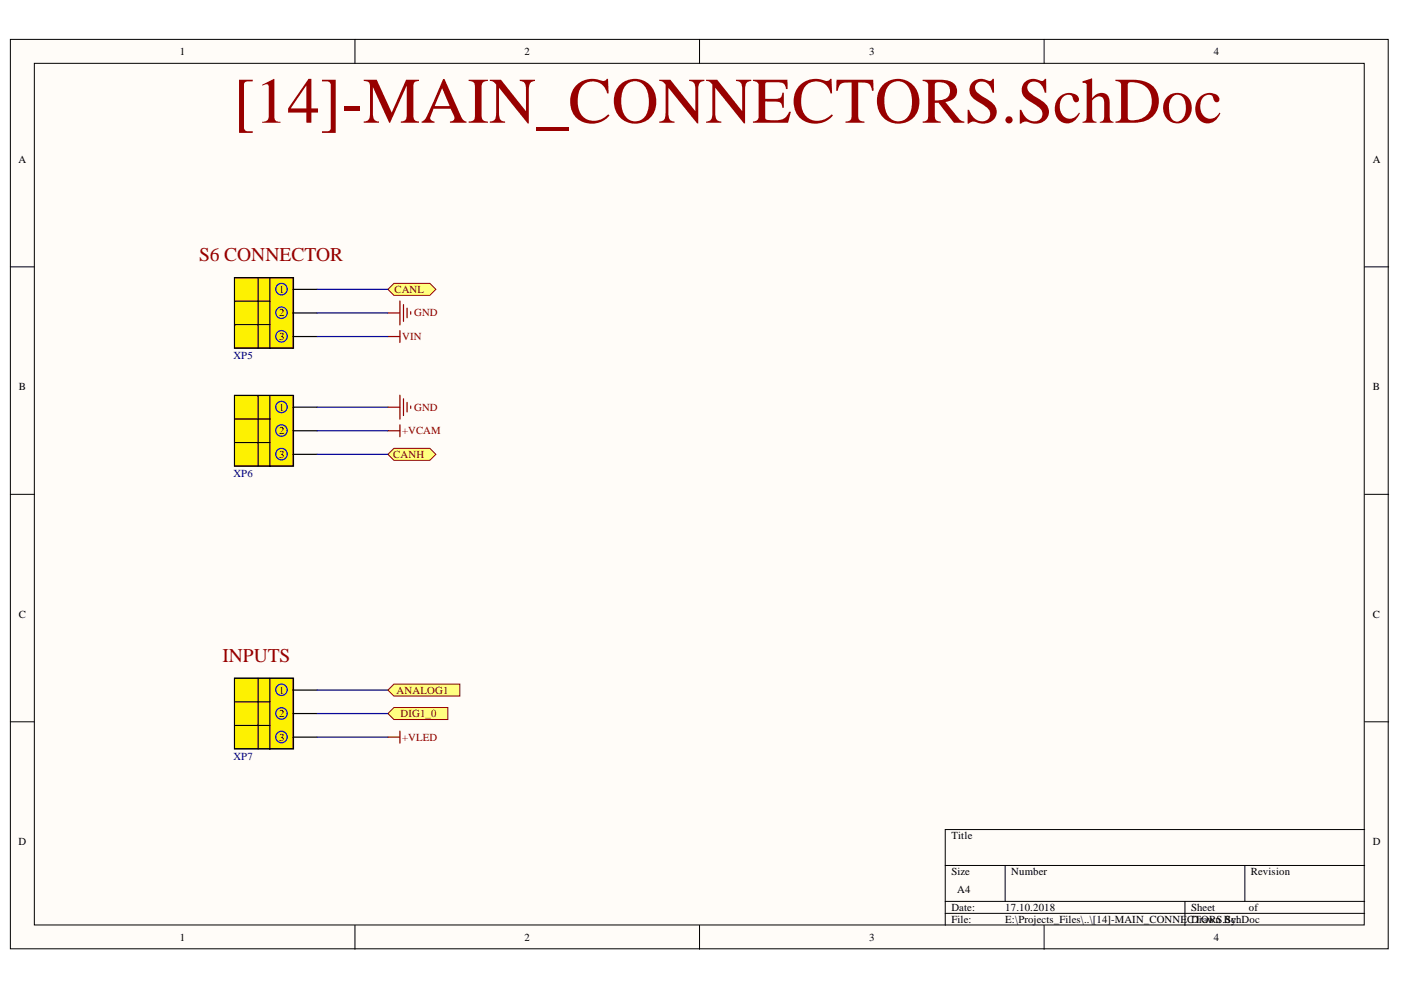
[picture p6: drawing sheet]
<svg xmlns="http://www.w3.org/2000/svg" width="297mm" height="210mm" viewBox="0 0 297 210" stroke-linecap="round" stroke-linejoin="round" font-family="sans-serif">
<defs><g id="words">
<text font-size="13.8" fill="#980000" x="49.5" y="26">[14]-MAIN_CONNECTORS.SchDoc</text>
<g font-size="4.1" fill="#980000">
<text x="42.2" y="55.4">S6 CONNECTOR</text>
<text x="47.2" y="140.4">INPUTS</text>
</g>
<g font-size="2.3">
<text x="38.1" y="11.7">1</text>
<text x="111.2" y="11.7">2</text>
<text x="184.3" y="11.7">3</text>
<text x="257.4" y="11.7">4</text>
<text x="3.9" y="34.5">A</text>
<text x="291.1" y="34.5">A</text>
<text x="59.2" y="62.1">1</text>
<text x="59.2" y="67.1">2</text>
<text x="59.2" y="72.2">3</text>
<text x="4" y="82.7">B</text>
<text x="291.1" y="82.7">B</text>
<text x="59.2" y="87.1">1</text>
<text x="59.2" y="92.1">2</text>
<text x="59.2" y="97.1">3</text>
<text x="4" y="131">C</text>
<text x="291.1" y="131">C</text>
<text x="59.2" y="147.1">1</text>
<text x="59.2" y="152.1">2</text>
<text x="59.2" y="157.1">3</text>
<text x="3.9" y="179.2">D</text>
<text x="201.7" y="177.9">Title</text>
<text x="291.1" y="179.2">D</text>
<text x="201.7" y="185.6">Size</text>
<text x="214.4" y="185.6">Number</text>
<text x="265.2" y="185.6">Revision</text>
<text x="203" y="189.4">A4</text>
<text x="201.7" y="193.2">Date:</text>
<text x="201.7" y="195.7">File:</text>
<text x="213.1" y="193.2">17.10.2018</text>
<text x="213.1" y="195.7">E:\Projects_Files\..\[14]-MAIN_CONNE</text>
<text x="251.7" y="195.7">CTORS.SchDoc</text>
<text x="252.5" y="193.2">Sheet</text>
<text x="252.5" y="195.7">Drawn By:</text>
<text x="264.8" y="193.2">of</text>
<text x="38.1" y="199.5">1</text>
<text x="111.2" y="199.5">2</text>
<text x="184.3" y="199.5">3</text>
<text x="257.4" y="199.5">4</text>
</g>
<g font-size="2.3" fill="#800000">
<text x="83.6" y="62.1">CANL</text>
<text x="87.8" y="67.1">GND</text>
<text x="85.2" y="72.2">VIN</text>
<text x="87.8" y="87.1">GND</text>
<text x="85.2" y="92.1">+VCAM</text>
<text x="83.4" y="97.1">CANH</text>
<text x="84.1" y="147.1">ANALOG1</text>
<text x="84.9" y="152.1">DIG1_0</text>
<text x="85.2" y="157.1">+VLED</text>
</g>
<g font-size="2.3" fill="#000080">
<text x="49.5" y="76.1">XP5</text>
<text x="49.5" y="101.1">XP6</text>
<text x="49.5" y="161.1">XP7</text>
</g>
</g></defs>
<g fill="#fffcf8" stroke="#000" stroke-width=".21">
<path d="M2.2 8.4h292.1v192.8h-292.1z"/>
<path d="M7.3 13.4h281.9v182.7h-281.9z"/>
</g>
<g fill="none" stroke="#000" stroke-width=".21">
<path d="M75.3 8.4v5M148.3 8.4v5M221.4 8.4v5M2.2 56.6h5.1M289.3 56.6h5.1M2.2 104.8h5.1M289.3 104.8h5.1M2.2 153h5.1M289.3 153h5.1M289.3 175.9h-88.9v20.3M75.3 196.2v5.1M148.3 196.2v5.1"/>
<path d="M200.4 183.5h88.9M200.4 191.1h88.9M200.4 193.7h88.9M213.1 183.5v7.6M221.4 196.2v5.1M251.2 191.1v5.1M263.9 183.5v7.6"/>
</g>
<path d="M49.7 58.9h12.4v14.8h-12.4z" fill="#fdf101" stroke="#800000" stroke-width=".21"/>
<path d="M49.7 58.9h12.5v14.9h-12.5zM54.7 58.9v14.9M57.2 58.9v14.9M49.7 63.9h7.5M49.7 68.8h7.5M62.1 61.4h5.1M62.1 66.4h5.1M62.1 71.4h5.1" fill="none" stroke="#000" stroke-width=".25"/>
<g fill="none" stroke="#00f" stroke-width=".25">
<circle cx="59.7" cy="61.3" r="1.22"/>
<circle cx="59.7" cy="66.3" r="1.22"/>
<circle cx="59.7" cy="71.3" r="1.22"/>
</g>
<path d="M49.7 83.8h12.4v15h-12.4z" fill="#fdf101" stroke="#800000" stroke-width=".21"/>
<path d="M49.7 83.8h12.5v15h-12.5zM49.7 88.8h7.5M49.7 93.8h7.5M54.7 83.8v15M57.2 83.8v15M62.1 86.3h5.1M62.1 91.3h5.1M62.1 96.3h5.1" fill="none" stroke="#000" stroke-width=".25"/>
<g fill="none" stroke="#00f" stroke-width=".25">
<circle cx="59.7" cy="96.3" r="1.22"/>
<circle cx="59.7" cy="91.3" r="1.22"/>
<circle cx="59.7" cy="86.3" r="1.21"/>
</g>
<path d="M82.2 66.4h2.6M84.8 63.8v5.1M85.5 64.6v3.5M86.3 65.3v2.1M87.1 66.1v.5M82.2 91.3h2.6M84.8 90.1v2.5" fill="none" stroke="#800000" stroke-width=".25"/>
<path d="M49.7 143.8h12.4v14.9h-12.4z" fill="#fdf101" stroke="#800000" stroke-width=".21"/>
<path d="M49.7 143.8h12.5v15h-12.5zM49.7 148.8h7.5M49.7 153.8h7.5M54.7 143.8v15M57.2 143.8v15M62.1 146.3h5.1M62.1 151.3h5.1M62.1 156.3h5.1" fill="none" stroke="#000" stroke-width=".25"/>
<g fill="none" stroke="#00f" stroke-width=".25">
<circle cx="59.7" cy="151.3" r="1.22"/>
<circle cx="59.7" cy="156.3" r="1.22"/>
<circle cx="59.7" cy="146.2" r="1.21"/>
</g>
<path d="M82.2 151.3l1.3-1.3h11.5v2.6h-11.5z" fill-rule="evenodd" fill="#ffff80" stroke="#800000" stroke-width=".21"/>
<path d="M67.2 66.4h15M67.2 91.3h15M67.2 146.3h15M67.2 151.3h15M67.2 156.3h15" fill="none" stroke="#000080" stroke-width=".25"/>
<path d="M82.2 61.4l1.3-1.3h7.6l1.3 1.3-1.3 1.2h-7.6z" fill-rule="evenodd" fill="#ffff80" stroke="#800000" stroke-width=".21"/>
<path d="M67.2 61.4h15M67.2 71.4h15" fill="none" stroke="#000080" stroke-width=".25"/>
<path d="M82.2 71.4h2.6M84.8 70.1v2.5" fill="none" stroke="#800000" stroke-width=".25"/>
<path d="M82.2 96.3l1.3-1.2h7.6l1.3 1.2-1.3 1.3h-7.6z" fill-rule="evenodd" fill="#ffff80" stroke="#800000" stroke-width=".21"/>
<path d="M67.2 96.3h15M67.2 86.3h15" fill="none" stroke="#000080" stroke-width=".25"/>
<path d="M82.2 86.3h2.6M84.8 83.8v5.1M85.5 84.6v3.5M86.3 85.3v2M87.1 86.1v.5" fill="none" stroke="#800000" stroke-width=".25"/>
<path d="M82.2 146.3l1.3-1.3h14v2.6h-14z" fill-rule="evenodd" fill="#ffff80" stroke="#800000" stroke-width=".21"/>
<path d="M82.2 156.3h2.6M84.8 155v2.6" fill="none" stroke="#800000" stroke-width=".25"/>
<use href="#words"/>
</svg>
